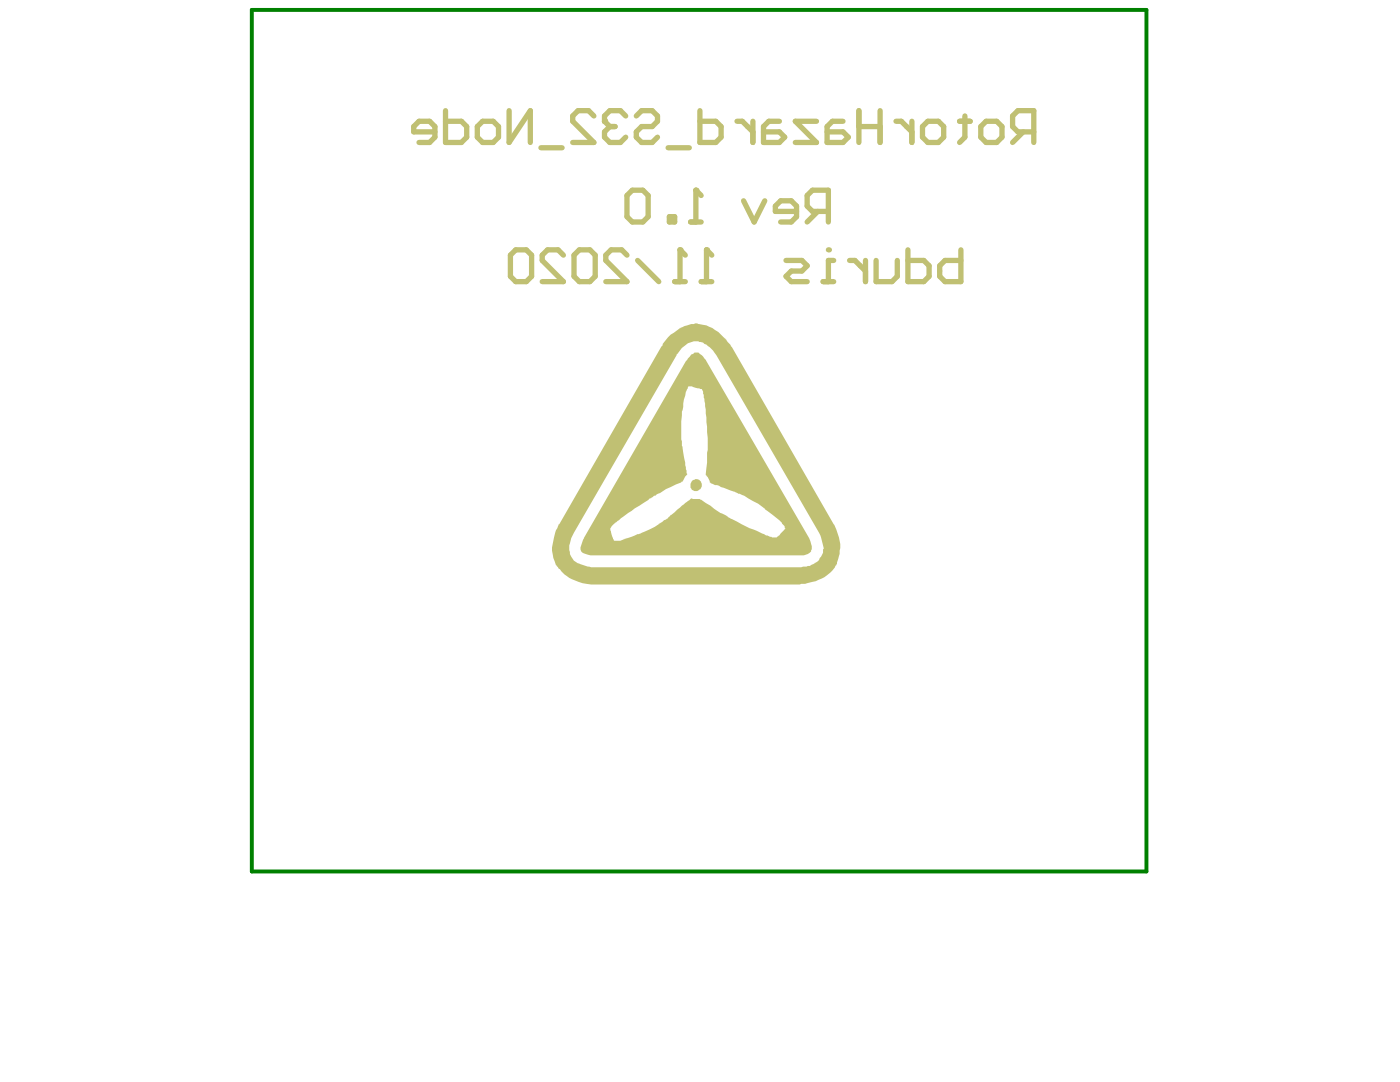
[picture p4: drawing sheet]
<svg xmlns="http://www.w3.org/2000/svg" width="279mm" height="216mm" viewBox="0 0 279 216" stroke-linecap="round" stroke-linejoin="round" font-family="sans-serif">
<path d="M50.3 2h178.5v171.9h-178.5z" fill="none" stroke="#008000" stroke-width=".78"/>
<path d="M138.9 38v6.3M137.8 44.3h2.1M148.4 40.1l2.1 4.2 2.1-4.2M159 42.2h-4.3v-1.1l1.1-1h2.1l1.1 1v2.1l-1.1 1.1h-2.1M163.2 42.2l-2.1 2.1M165.3 42.2h-3.2l-1-1.1v-2.1l1-1h3.2v6.3" fill="none" stroke="#c0c073" stroke-width="1.1"/>
<circle cx="138.9" cy="38" r=".53" fill="#c0c073"/>
<g fill="none" stroke="#c0c073" stroke-width="1.1">
<path d="M124.9 23.1l-1.1-1h-2.1l-1.1 1v1.1M125.1 39l1.1-1h2.1l1.1 1v4.2l-1.1 1.1h-2.1l-1.1-1.1zM127 23.1l1-1h2.2l1 1v1.1l-1 1.1h-2.2l-1 1v1.1l1 1h2.2l1-1M133.3 29.5h4.3M138.9 38l1 1M139.7 22.1v6.3h3.2l1-1v-2.1l-1-1.1h-3.2M147.1 24.2h1l2.2 2.1M150.3 24.2v4.2M155.5 24.2h-2.1l-1 1.1v3.1h3.1l1.1-1-1.1-1.1h-3.1M163 24.2h-4.3l4.3 4.2h-4.3M168.2 24.2h-2.1l-1 1.1v3.1h3.1l1.1-1-1.1-1.1h-3.1M171.4 25.3h4.2"/>
<path d="M171.4 22.1v6.3M175.6 22.1v6.3M178.8 24.2h1.1l2.1 2.1M182 24.2v4.2M184.1 25.3l1.1-1.1h2.1l1 1.1v2.1l-1 1h-2.1l-1.1-1zM191.5 24.2h2.1M192.6 23.1v4.3l-1.1 1M196.8 24.2h2.1l1.1 1.1v2.1l-1.1 1h-2.1l-1.1-1v-2.1zM204.2 26.3l-2.1 2.1M206.3 26.3h-3.2l-1-1v-2.2l1-1h3.2v6.3M133.6 43.2h1v1.1h-1z"/>
</g>
<circle cx="120.6" cy="24.2" r=".53" fill="#c0c073"/>
<g fill="none" stroke="#c0c073" stroke-width="1.1">
<path d="M86.8 26.3h-4.2v-1l1-1.1h2.1l1.1 1.1v2.1l-1.1 1h-2.1M88.9 22.1v6.3h3.2l1-1v-2.1l-1-1.1h-3.2M95.3 25.3l1-1.1h2.1l1.1 1.1v2.1l-1.1 1h-2.1l-1-1zM101.6 22.1v6.3l4.2-6.3v6.3M108 29.5h4.2M118.5 23.1l-1-1h-2.1l-1.1 1v1.1l4.2 4.2h-4.2M120.6 24.2l1.1 1.1M121.7 25.3h1.1M121.7 25.3l-1.1 1v1.1l1.1 1h2.1l1.1-1M164.3 56.2h2.1M166.4 52h-1.1v4.2M169.6 52h1l2.1 2.1"/>
<path d="M172.7 52v4.2M174.8 52v4.2h3.2l1.1-1.1v-3.1M181.2 49.9v6.3h3.2l1-1.1v-2.1l-1-1h-3.2M191.8 49.9v6.3h-3.2l-1.1-1.1v-2.1l1.1-1h3.2"/>
</g>
<circle cx="165.3" cy="49.9" r=".53" fill="#c0c073"/>
<path d="M139.9 56.2h2.2M141 49.9v6.3M156.9 52h3.1l1.1 1-1.1 1.1h-2.1l-1 1 1 1.1h3.2" fill="none" stroke="#c0c073" stroke-width="1.1"/>
<circle cx="141" cy="49.9" r=".53" fill="#c0c073"/>
<path d="M134.7 56.2h2.1M135.7 49.9v6.3M141 49.9l1.1 1" fill="none" stroke="#c0c073" stroke-width="1.1"/>
<circle cx="135.7" cy="49.9" r=".53" fill="#c0c073"/>
<path d="M101.9 50.9l1-1h2.1l1.1 1v4.2l-1.1 1.1h-2.1l-1-1.1zM112.4 50.9l-1-1h-2.1l-1.1 1v1.1l4.2 4.2h-4.2M114.6 50.9l1-1h2.1l1.1 1v4.2l-1.1 1.1h-2.1l-1-1.1zM125.1 50.9l-1-1h-2.1l-1.1 1v1.1l4.2 4.2h-4.2M127.2 52l4.3 4.2M135.7 49.9l1.1 1" fill="none" stroke="#c0c073" stroke-width="1.1"/>
<path d="M133.3 67.3l-1 1.3v.3l-20.8 35.8a12.5 12.5 0 0 0-1.3 5.2l.2 1.4 .7 1.6a9 9 0 0 0 7.3 3.7h41.2l.3-.1a8.7 8.7 0 0 0 6.7-3.3l.2-.3a8.4 8.4 0 0 0-.4-8.3l-20.4-35.4h-.1l-.4-.7a9.3 9.3 0 0 0-6.6-4l-.4 .2a7.2 7.2 0 0 0-4 1.7zM136.1 69.4a4.2 4.2 0 0 1 3.3-1.3l.1 .1a4.4 4.4 0 0 1 3.1 2.1l20.9 36 .8 2.5a3.6 3.6 0 0 1-3 4.1l-1.4 .3h-41.5a9.1 9.1 0 0 1-3.9-1.3 3.8 3.8 0 0 1-.9-2.8l.4-1.7 .5-1.1 20.5-35.6zM137.9 70.7l-1 1.4-20.4 35.3-.4 1a1.28 1.28 0 0 0 .4 2l1.3 .4h41.6a2.75 2.75 0 0 0 2.5-.8l.1-1-.5-1.6-20.7-35.6-1.4-1.5h-.8zM137.3 77.2l.1-.1h.7l1.2 .4a.94 .94 0 0 1 1 1.2h.2v.4a67.2 67.2 0 0 1 .7 10.3l-.4 5.4a2 2 0 0 1 .8 1.5l1.1 .5a27.6 27.6 0 0 1 5.4 2l1.2 .6a11 11 0 0 1 3.2 2l.3 .3a13.2 13.2 0 0 1 3.8 3.3l.1 .5-1.3 1.5a2.1 2.1 0 0 1-2.3-.2l-1-.3a52.4 52.4 0 0 1-7.7-3.9l-.6-.2-4.1-2.8h-1.4l-.4-.2-4.1 3.3-.5 .7-.8 .4a19.9 19.9 0 0 1-4.6 2.7l-2.7 .9a4.6 4.6 0 0 1-2.6 .5l-.3-.4-.4-1.3a1.15 1.15 0 0 1 .6-1.6l.1-.1a61.6 61.6 0 0 1 7.7-5.3l2.6-1.6 3.1-1.3v-.2h.2l.5-1 .4-.4-.4-2.4a29.4 29.4 0 0 1-.6-9.7l.4-2.9zM138.2 95.9a1.28 1.28 0 0 0 .4 2.1 1.21 1.21 0 0 0 1.5-1.1 1.21 1.21 0 0 0-1.4-1.3z" fill="#c0c073"/>
</svg>
